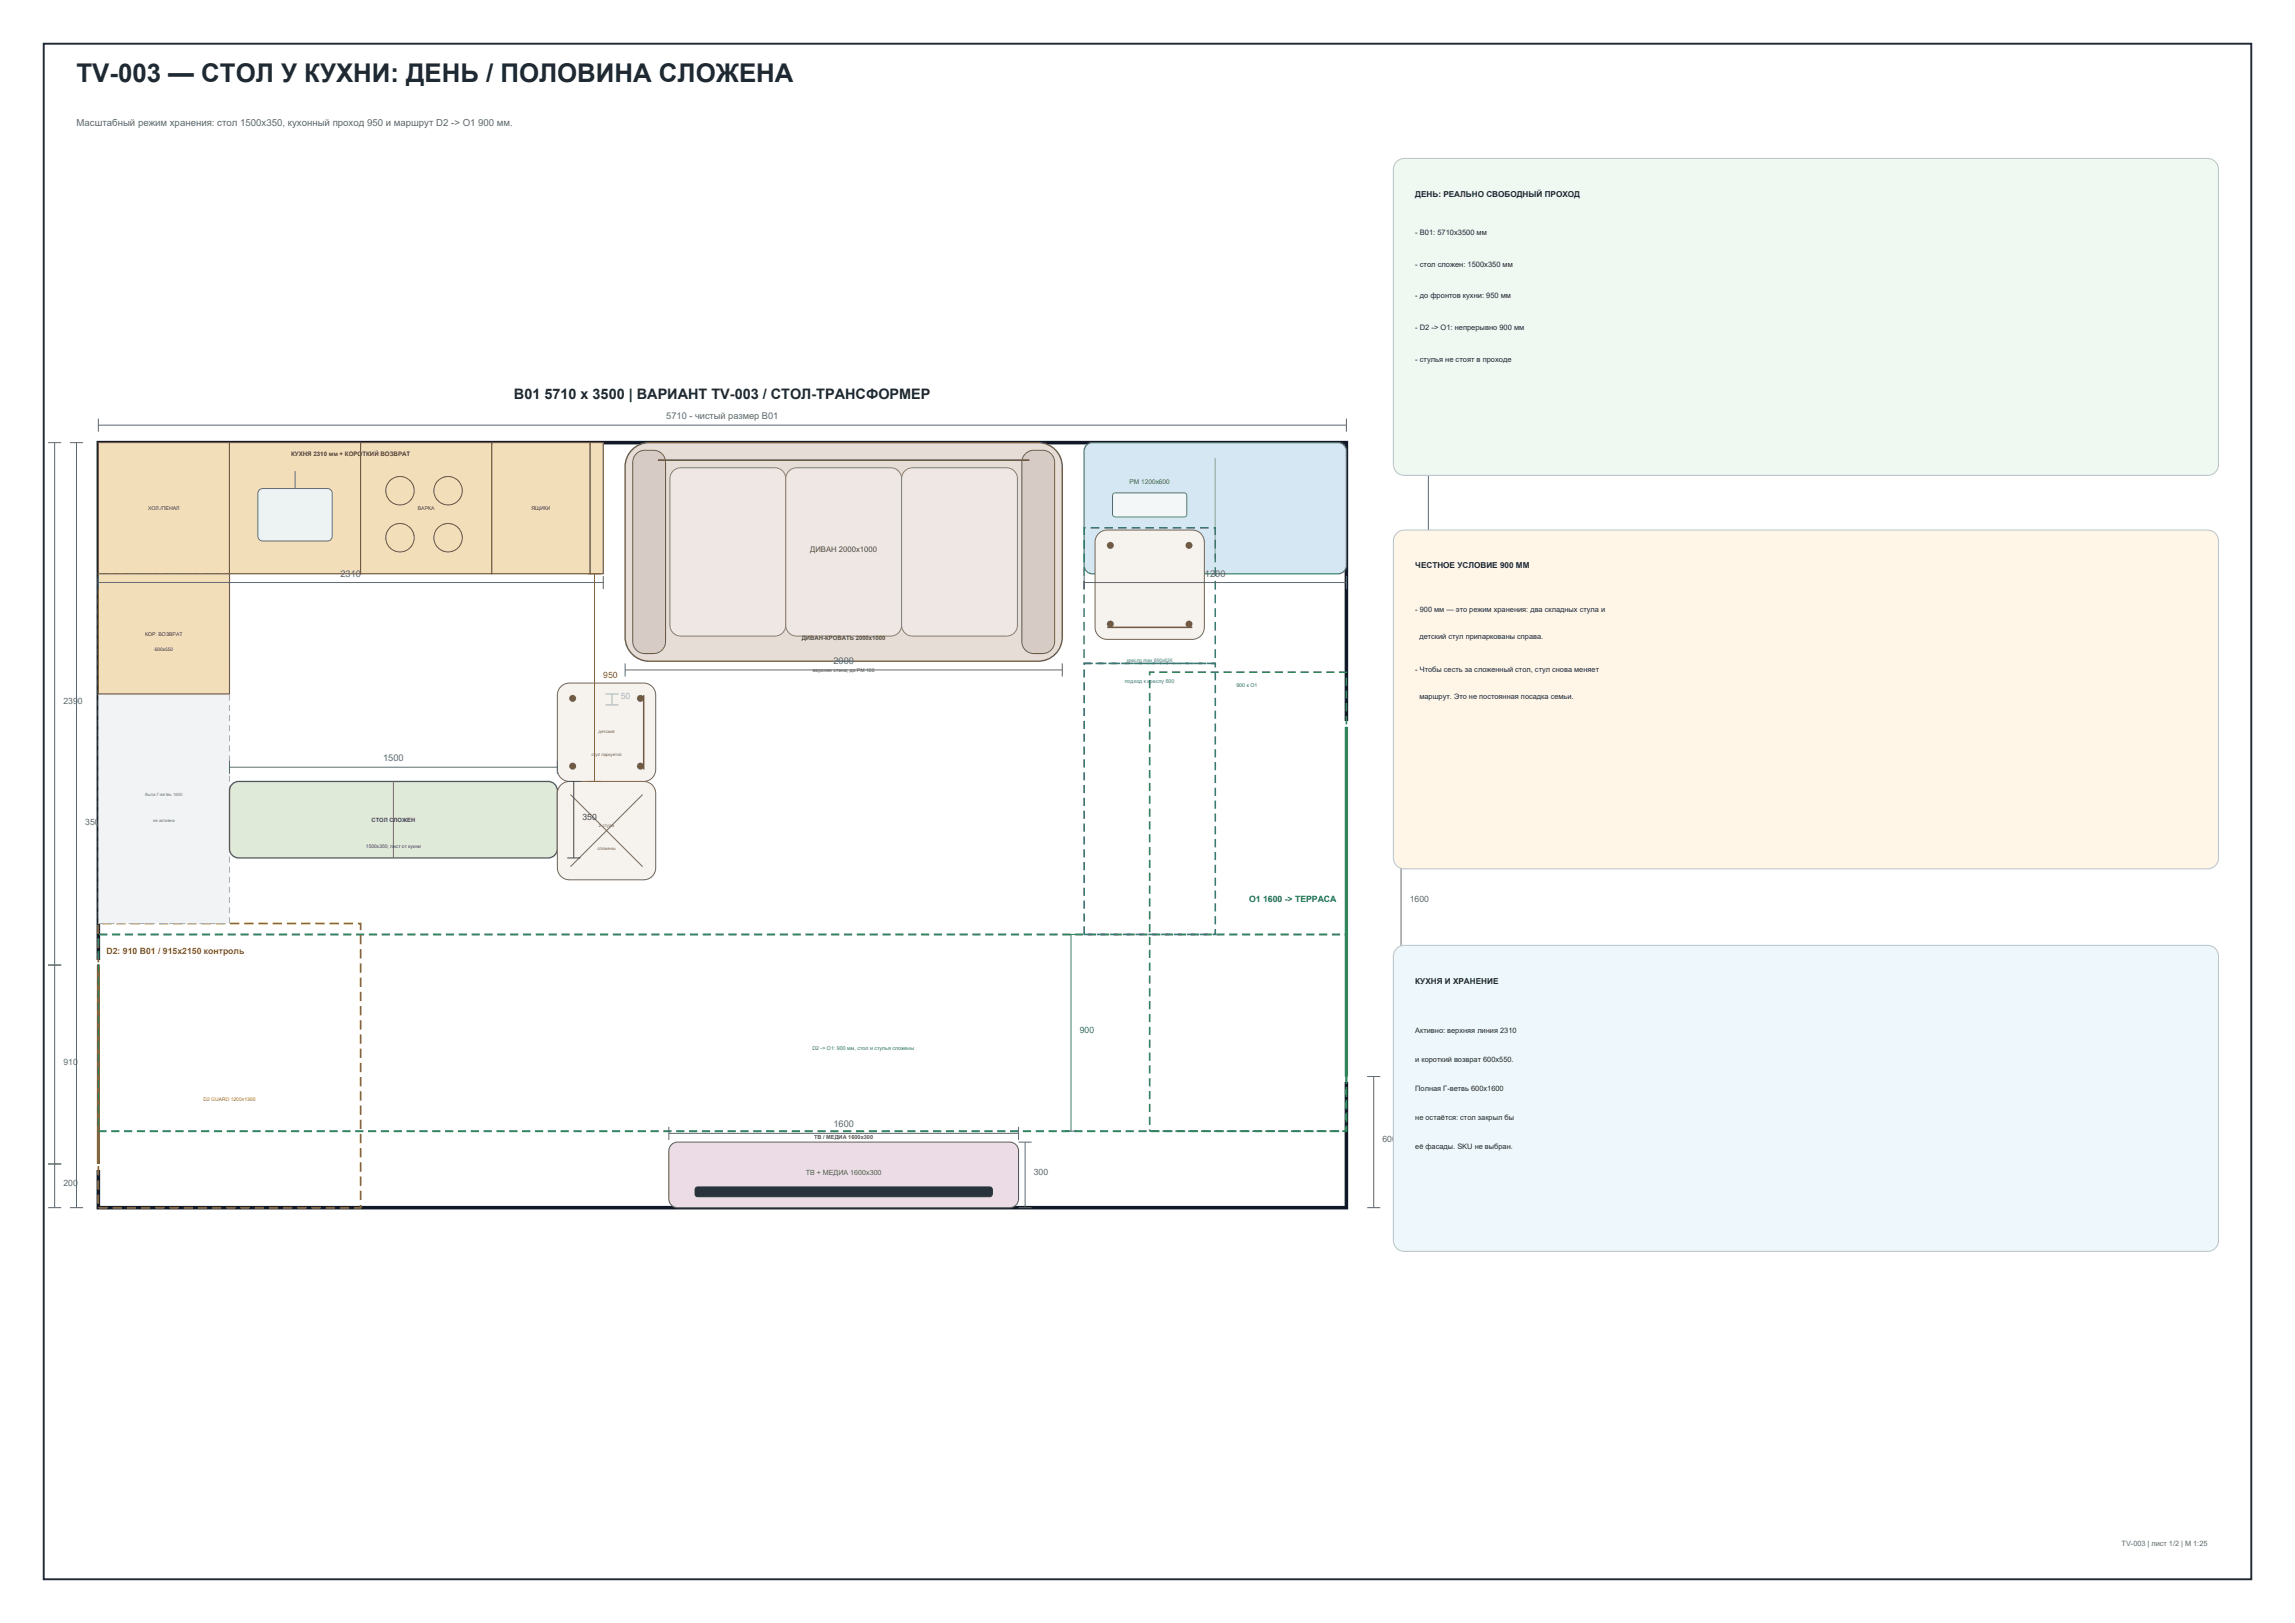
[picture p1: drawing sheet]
<svg xmlns="http://www.w3.org/2000/svg" width="420mm" height="297mm" viewBox="0 0 420 297" stroke-linecap="round" stroke-linejoin="round" font-family="sans-serif">
<defs><g id="words">
<text font-size="4.7" fill="#1f2933" x="14" y="15">TV-003 — СТОЛ У КУХНИ: ДЕНЬ / ПОЛОВИНА СЛОЖЕНА</text>
<text font-size="2.6" fill="#1f2933" x="94" y="73">B01 5710 x 3500 | ВАРИАНТ TV-003 / СТОЛ-ТРАНСФОРМЕР</text>
<text font-size="1.8" fill="#5b6570" x="14" y="23">Масштабный режим хранения: стол 1500x350, кухонный проход 950 и маршрут D2 -&gt; O1 900 мм.</text>
<g font-size="1.7" fill="#5b6570">
<text x="121.9" y="76.7">5710 - чистый размер B01</text>
<text x="62.3" y="105.5">2310</text>
<text x="220.5" y="105.5">1200</text>
<text x="152.5" y="121.5">2000</text>
<text x="70.1" y="139.3">1500</text>
<text x="152.5" y="206.3">1600</text>
</g>
<text font-size="1.6" fill="#ad6800" x="110.4" y="124">950</text>
<g font-size="1.6" fill="#5b6570">
<text x="11.6" y="128.8">2390</text>
<text x="15.6" y="151">3500</text>
<text x="258" y="165">1600</text>
<text x="11.6" y="194.8">910</text>
<text x="253" y="209">600</text>
<text x="189.2" y="215">300</text>
<text x="11.6" y="217">200</text>
</g>
<text font-size="1.6" fill="#aab4bc" x="113.6" y="128">50</text>
<text font-size="1.6" fill="#405d3c" x="106.6" y="150">350</text>
<text font-size="1.6" fill="#087f5b" x="228.6" y="165">O1 1600 -&gt; ТЕРРАСА</text>
<text font-size="1.6" fill="#a85d18" x="19.5" y="174.6">D2: 910 B01 / 915x2150 контроль</text>
<text font-size="1.6" fill="#2f855a" x="197.6" y="189">900</text>
<g font-size="1.5" fill="#1f2933">
<text x="259" y="36">ДЕНЬ: РЕАЛЬНО СВОБОДНЫЙ ПРОХОД</text>
<text x="259" y="104">ЧЕСТНОЕ УСЛОВИЕ 900 ММ</text>
<text x="259" y="180">КУХНЯ И ХРАНЕНИЕ</text>
</g>
<g font-size="1.4" fill="#1f2933">
<text x="259" y="43">- B01: 5710x3500 мм</text>
<text x="259" y="48.8">- стол сложен: 1500x350 мм</text>
<text x="259" y="54.6">- до фронтов кухни: 950 мм</text>
<text x="259" y="60.4">- D2 -&gt; O1: непрерывно 900 мм</text>
<text x="259" y="66.2">- стулья не стоят в проходе</text>
<text x="259" y="112">- 900 мм — это режим хранения: два складных стула и</text>
<text x="259.8" y="116.9">детский стул припаркованы справа.</text>
<text x="259" y="123">- Чтобы сесть за сложенный стол, стул снова меняет</text>
<text x="259.8" y="127.9">маршрут. Это не постоянная посадка семьи.</text>
<text x="259" y="189">Активно: верхняя линия 2310</text>
<text x="259" y="194.3">и короткий возврат 600x550.</text>
<text x="259" y="199.6">Полная Г-ветвь 600x1600</text>
<text x="259" y="204.9">не остаётся: стол закрыл бы</text>
<text x="259" y="210.2">её фасады. SKU не выбран.</text>
</g>
<text font-size="1.4" fill="#544943" x="148.3" y="101">ДИВАН 2000x1000</text>
<text font-size="1.3" fill="#624a59" x="147.4" y="215">ТВ + МЕДИА 1600x300</text>
<text font-size="1.3" fill="#5b6570" x="388.3" y="283">TV-003 | лист 1/2 | М 1:25</text>
<text font-size="1.2" fill="#2e5b70" x="206.7" y="88.6">РМ 1200x600</text>
<text font-size="1.1" fill="#5b4827" x="53.3" y="83.4">КУХНЯ 2310 мм + КОРОТКИЙ ВОЗВРАТ</text>
<text font-size="1.1" fill="#544943" x="146.7" y="117.2">ДИВАН-КРОВАТЬ 2000x1000</text>
<text font-size="1.1" fill="#405d3c" x="68" y="150.4">СТОЛ СЛОЖЕН</text>
<g font-size="1" fill="#5b4827">
<text x="27.1" y="93.4">ХОЛ./ПЕНАЛ</text>
<text x="76.5" y="93.4">ВАРКА</text>
<text x="97.2" y="93.4">ЯЩИКИ</text>
<text x="26.6" y="116.4">КОР. ВОЗВРАТ</text>
</g>
<text font-size="1" fill="#2f6e8d" x="205.8" y="125">подход к креслу 600</text>
<g font-size="1" fill="#2f855a">
<text x="226.3" y="125.8">900 к O1</text>
<text x="148.7" y="192.2">D2 -&gt; O1: 900 мм, стол и стулья сложены</text>
</g>
<text font-size="1" fill="#624a59" x="149" y="208.4">ТВ / МЕДИА 1600x300</text>
<text font-size=".9" fill="#5b4827" x="28.3" y="119.2">600x550</text>
<text font-size=".9" fill="#544943" x="148.7" y="123">верхняя стена; до РМ 100</text>
<text font-size=".9" fill="#2f6e8d" x="206.2" y="121.2">кресло max 600x620</text>
<text font-size=".9" fill="#405d3c" x="67" y="155.2">1500x350; лист от кухни</text>
<text font-size=".9" fill="#ad6800" x="37.2" y="201.4">D2 GUARD 1200x1300</text>
<g font-size=".8" fill="#6d6258">
<text x="109.6" y="134.2">детский</text>
<text x="108.2" y="138.4">стул паркуется</text>
<text x="109.3" y="155.6">сложены</text>
<text x="109.6" y="151.4">2 стула</text>
</g>
<g font-size=".8" fill="#6b7280">
<text x="26.6" y="145.6">была Г-ветвь 1600</text>
<text x="28" y="150.4">не активна</text>
</g>
</g></defs>
<path d="M8 8h404v281h-404z" fill="none" stroke="#1f2933" stroke-width=".35"/>
<path d="M18 81h228.4v140h-228.4z" fill-rule="evenodd" fill="#fff" stroke="#111827" stroke-width=".65" stroke-linecap="butt"/>
<path d="M18 77.8h228.4M18 76.6v2.4M246.4 76.6v2.4M12.8 81h2.4M14 81v140M12.8 221h2.4" fill="none" stroke="#5b6570" stroke-width=".18"/>
<path d="M16 175.6h5v38.4h-5z" fill-rule="evenodd" fill="#fff"/>
<path d="M18 176.6v36.4" fill="none" stroke="#a85d18" stroke-width=".55"/>
<path d="M8.8 81h2.4M10 81v140M8.8 176.6h2.4M8.8 213h2.4M8.8 221h2.4" fill="none" stroke="#5b6570" stroke-width=".18"/>
<path d="M244.4 132h5v66h-5z" fill-rule="evenodd" fill="#fff"/>
<path d="M246.4 133v64" fill="none" stroke="#087f5b" stroke-width=".6"/>
<path d="M260.2 81h2.4M261.4 81v52M255.2 133h2.4M256.4 133v64M260.2 133h2.4M250.2 197h2.4M251.4 197v24M255.2 197h2.4M250.2 221h2.4" fill="none" stroke="#5b6570" stroke-width=".18"/>
<path d="M18 169h48v52h-48z" fill="none" stroke="#ad6800" stroke-width=".32" stroke-dasharray="1.7 .9" stroke-linecap="butt"/>
<path d="M18 171h228.4v36h-228.4z" fill="none" stroke="#2f855a" stroke-width=".36" stroke-dasharray="1.5 .9" stroke-linecap="butt"/>
<path d="M210.4 123h36v84h-36z" fill="none" stroke="#2f855a" stroke-width=".3" stroke-dasharray="1.5 .9" stroke-linecap="butt"/>
<path d="M198.4 121.4h24v49.6h-24z" fill="none" stroke="#2f6e8d" stroke-width=".3" stroke-dasharray="1.5 .9" stroke-linecap="butt"/>
<g fill="#f2dfba" stroke="#6e5a34" stroke-width=".2">
<path d="M18 81h24v24h-24z" fill-rule="evenodd"/>
<path d="M42 81h24v24h-24z" fill-rule="evenodd"/>
<path d="M66 81h24v24h-24z" fill-rule="evenodd"/>
<path d="M90 81h18v24h-18z" fill-rule="evenodd"/>
<path d="M108 81h2.4v24h-2.4z" fill-rule="evenodd"/>
</g>
<path d="M47.5 89.7l.6-.3h11.8a.88 .88 0 0 1 .9 .9v7.8a.88 .88 0 0 1-.9 .9h-11.8a.88 .88 0 0 1-.9-.9v-7.8z" fill-rule="evenodd" fill="#edf2f2" stroke="#617377" stroke-width=".18"/>
<path d="M54 86.2v3.2" fill="none" stroke="#617377" stroke-width=".18"/>
<g fill="none" stroke="#6e5a34" stroke-width=".18">
<circle cx="73.2" cy="89.8" r="2.6"/>
<circle cx="73.2" cy="98.4" r="2.6"/>
<circle cx="82" cy="89.8" r="2.6"/>
<circle cx="82" cy="98.4" r="2.6"/>
</g>
<path d="M18 105h24v64h-24z" fill-rule="evenodd" fill="#f1f3f5" stroke="#aab4bc" stroke-width=".2" stroke-dasharray="1.1 .7" stroke-linecap="butt"/>
<path d="M18 105h24v22h-24z" fill-rule="evenodd" fill="#f2dfba" stroke="#6e5a34" stroke-width=".2"/>
<path d="M42.5 143.5l.7-.4 .5-.1h56.6a1.68 1.68 0 0 1 1.7 1.7v10.6a1.68 1.68 0 0 1-1.7 1.7h-56.6a1.68 1.68 0 0 1-1.7-1.7v-10.6l.1-.5z" fill-rule="evenodd" fill="#dfead9" stroke="#506c4d" stroke-width=".24"/>
<path d="M72 143v14" fill="none" stroke="#6b8665" stroke-width=".18"/>
<path d="M102.6 143.6l1-.5 .6-.1h13.6a2.2 2.2 0 0 1 2.2 2.2v13.6a2.2 2.2 0 0 1-2.2 2.2h-13.6a2.2 2.2 0 0 1-2.2-2.2v-13.6l.1-.6z" fill-rule="evenodd" fill="#f6f2ed" stroke="#6d6258" stroke-width=".18"/>
<path d="M104.4 145.4l13.2 13.2M117.6 145.4l-13.2 13.2" fill="none" stroke="#6d6258" stroke-width=".18"/>
<path d="M102.6 125.6l1-.5 .6-.1h13.6a2.2 2.2 0 0 1 2.2 2.2v13.6a2.2 2.2 0 0 1-2.2 2.2h-13.6a2.2 2.2 0 0 1-2.2-2.2v-13.6l.1-.6z" fill-rule="evenodd" fill="#f6f2ed" stroke="#6d6258" stroke-width=".18"/>
<path d="M117.8 127.2v13.6" fill="none" stroke="#6d6258" stroke-width=".28"/>
<g fill="#6d6258">
<circle cx="104.8" cy="140.2" r=".64"/>
<circle cx="117.2" cy="140.2" r=".64"/>
<circle cx="104.8" cy="127.8" r=".64"/>
<circle cx="117.2" cy="127.8" r=".64"/>
</g>
<path d="M255.6 29.6l.9-.5 .5-.1h147a2 2 0 0 1 2 2v54a2 2 0 0 1-2 2h-147a2 2 0 0 1-2-2v-54l.1-.5z" fill-rule="evenodd" fill="#eff8f1" stroke="#bdc7ce" stroke-width=".2"/>
<path d="M255.6 97.6l.9-.5 .5-.1h147a2 2 0 0 1 2 2v58a2 2 0 0 1-2 2h-147a2 2 0 0 1-2-2v-58l.1-.5z" fill-rule="evenodd" fill="#fff6e8" stroke="#bdc7ce" stroke-width=".2"/>
<path d="M255.6 173.6l.9-.5 .5-.1h147a2 2 0 0 1 2 2v52a2 2 0 0 1-2 2h-147a2 2 0 0 1-2-2v-52l.1-.5z" fill-rule="evenodd" fill="#eef7fb" stroke="#bdc7ce" stroke-width=".2"/>
<path d="M116 82a4.4 4.4 0 0 1 2.8-1h71.2a4.4 4.4 0 0 1 4.4 4.4v31.2a4.4 4.4 0 0 1-4.4 4.4h-71.2a4.4 4.4 0 0 1-4.4-4.4v-31.2a4.4 4.4 0 0 1 1.6-3.4z" fill-rule="evenodd" fill="#e7ddd7" stroke="#665a54" stroke-width=".26"/>
<g fill="#d7ccc5" stroke="#665a54" stroke-width=".18">
<path d="M116.4 83a4.2 4.2 0 0 1 4.8 0l.5 1 .1 .6v32.8a2.2 2.2 0 0 1-2.2 2.2 3.4 3.4 0 0 1-3.2-.6l-.5-1-.1-.6v-32.8l.1-.6z" fill-rule="evenodd"/>
<path d="M187.6 83a4.2 4.2 0 0 1 4.8 0l.5 1 .1 .6v32.8a2.2 2.2 0 0 1-2.2 2.2 3.4 3.4 0 0 1-3.2-.6l-.5-1-.1-.6v-32.8l.1-.6z" fill-rule="evenodd"/>
</g>
<g fill="#eee7e3" stroke="#8a7d76" stroke-width=".18">
<path d="M123.2 86.2l.9-.5 .5-.1h17.2a2 2 0 0 1 2 2v26.8a2 2 0 0 1-2 2h-17.2a2 2 0 0 1-2-2v-26.8l.1-.5z" fill-rule="evenodd"/>
<path d="M144.4 86.2l.9-.5 .5-.1h17.2a2 2 0 0 1 2 2v26.8a2 2 0 0 1-2 2h-17.2a2 2 0 0 1-2-2v-26.8l.1-.5z" fill-rule="evenodd"/>
<path d="M165.6 86.2l.9-.5 .5-.1h17.2a2 2 0 0 1 2 2v26.8a2 2 0 0 1-2 2h-17.2a2 2 0 0 1-2-2v-26.8l.1-.5z" fill-rule="evenodd"/>
</g>
<path d="M120.4 84.2h68" fill="none" stroke="#665a54" stroke-width=".3"/>
<path d="M199 81.3l.9-.3h45a1.52 1.52 0 0 1 1.5 1.5v21a1.52 1.52 0 0 1-1.5 1.5h-45a1.52 1.52 0 0 1-1.5-1.5v-21l.1-.5z" fill-rule="evenodd" fill="#d5e7f2" stroke="#4e7589" stroke-width=".24"/>
<path d="M222.4 83.8v18.4" fill="none" stroke="#6a94a8" stroke-width=".18"/>
<path d="M203.7 90.4l.4-.2 12.9 .1 .2 .4-.1 3.7-.4 .2-12.9-.1-.2-.4z" fill-rule="evenodd" fill="#f3f7f8" stroke="#4e7589" stroke-width=".18"/>
<path d="M198.4 96.6h24v24.8h-24z" fill="none" stroke="#2f6e8d" stroke-width=".28" stroke-dasharray="1.6 .9" stroke-linecap="butt"/>
<path d="M201 97.6l1-.5 .6-.1h15.6a2.2 2.2 0 0 1 2.2 2.2v15.6a2.2 2.2 0 0 1-2.2 2.2h-15.6a2.2 2.2 0 0 1-2.2-2.2v-15.6l.1-.6z" fill-rule="evenodd" fill="#f6f2ed" stroke="#6d6258" stroke-width=".18"/>
<path d="M202.6 114.8h15.6" fill="none" stroke="#6d6258" stroke-width=".28"/>
<g fill="#6d6258">
<circle cx="203.2" cy="114.2" r=".64"/>
<circle cx="217.6" cy="114.2" r=".64"/>
<circle cx="203.2" cy="99.8" r=".64"/>
<circle cx="217.6" cy="99.8" r=".64"/>
</g>
<path d="M122.9 209.5l.7-.4 .4-.1h60.8a1.6 1.6 0 0 1 1.6 1.6v8.8a1.6 1.6 0 0 1-1.6 1.6h-60.8a1.6 1.6 0 0 1-1.6-1.6v-8.8l.1-.4z" fill-rule="evenodd" fill="#ecdce5" stroke="#6d5364" stroke-width=".2"/>
<path d="M127.3 217.4l.4-.2h53.4l.4 .2 .1 1.1-.1 .3-.4 .2h-53.4l-.4-.2-.1-.3z" fill-rule="evenodd" fill="#29333c" stroke="#29333c" stroke-width=".18"/>
<g fill="none" stroke="#5b6570" stroke-width=".18">
<path d="M18 106.6h92.4M18 105.4v2.4M110.4 105.4v2.4M198.4 106.6h48M198.4 105.4v2.4M246.4 105.4v2.4M42 139.2v2.4M102 139.2v2.4M114.4 122.6h80M114.4 121.4v2.4M194.4 121.4v2.4M42 140.4h60"/>
<path d="M122.4 207.4h64M122.4 206.2v2.4M186.4 206.2v2.4M186.4 209h2.4M187.6 209v12M186.4 221h2.4"/>
</g>
<path d="M103.8 157h2.4M103.8 143h2.4M105 143v14" fill="none" stroke="#405d3c" stroke-width=".18"/>
<path d="M107.6 105h2.4M108.8 105v38M107.6 143h2.4" fill="none" stroke="#ad6800" stroke-width=".18"/>
<path d="M194.8 171h2.4M196 171v36M194.8 207h2.4" fill="none" stroke="#2f855a" stroke-width=".18"/>
<path d="M110.8 129h2.4M110.8 127h2.4M112 127v2" fill="none" stroke="#aab4bc" stroke-width=".18"/>
<use href="#words"/>
</svg>
